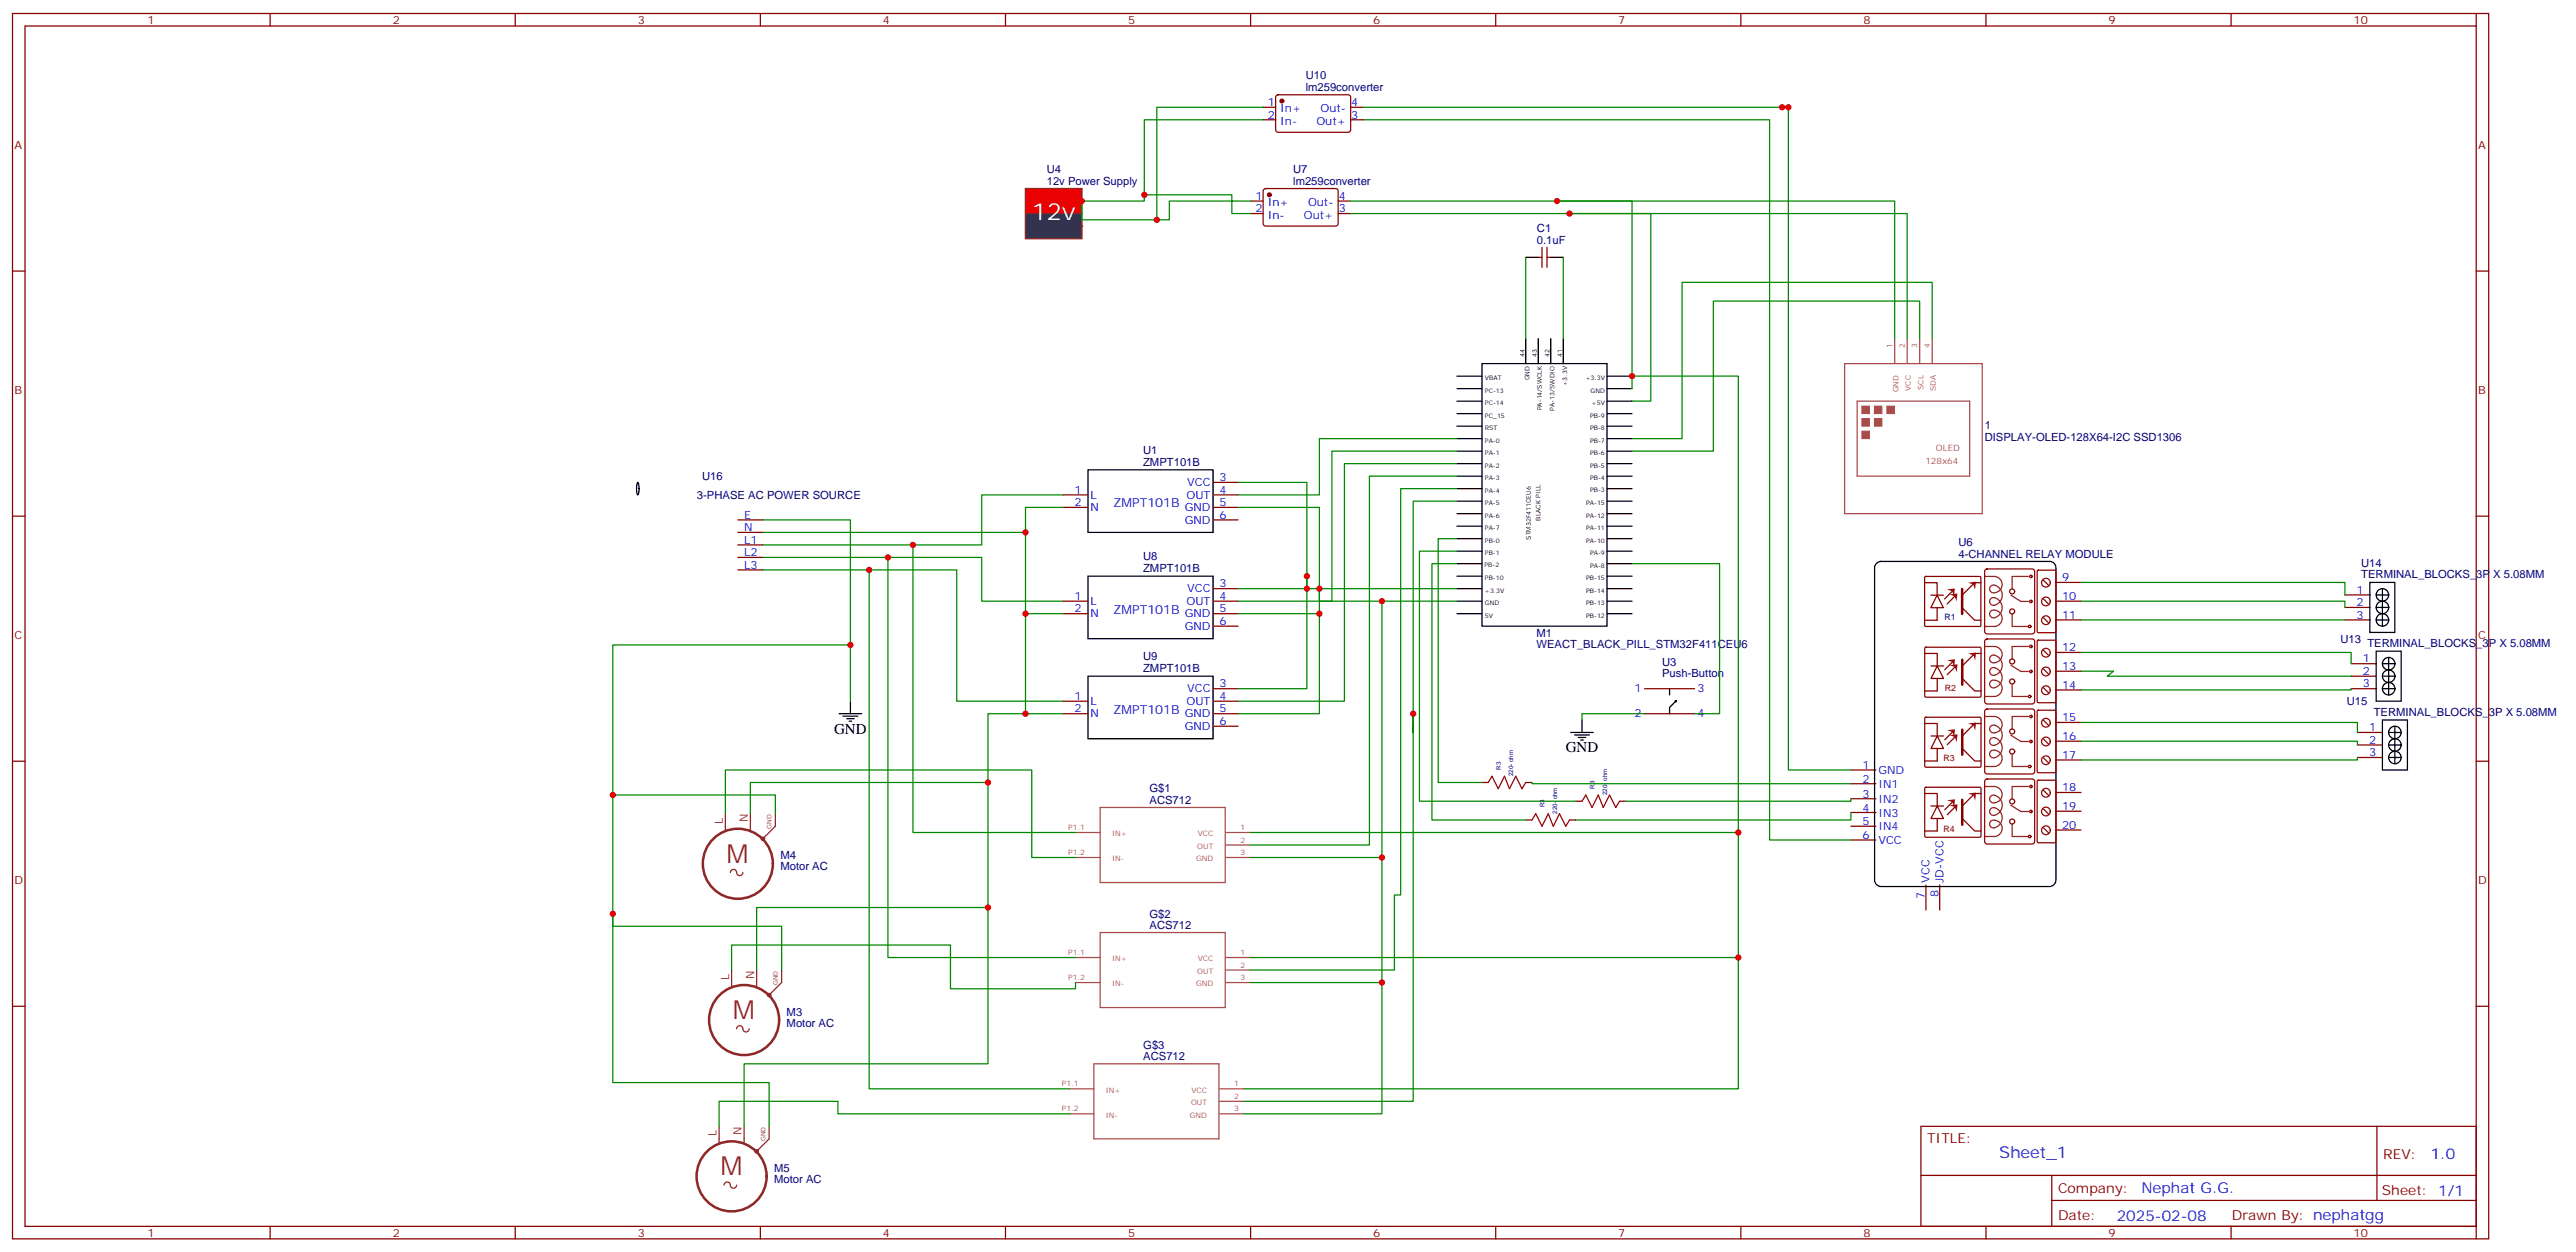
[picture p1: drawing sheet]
<svg xmlns="http://www.w3.org/2000/svg" width="727mm" height="353mm" viewBox="0 0 727 353" stroke-linecap="round" stroke-linejoin="round" font-family="sans-serif">
<defs><g id="words">
<g font-size="7.4" fill="#8d2323">
<text x="205" y="243.3">M</text>
<text x="206.7" y="287.4">M</text>
<text x="203.2" y="331.5">M</text>
</g>
<text font-size="6.7" fill="#fff" x="291" y="62">12v</text>
<text font-size="4.6" fill="#00f" x="564" y="326.8">Sheet_1</text>
<g font-size="4.2">
<text x="235.3" y="207">GND</text>
<text x="441.7" y="212.3">GND</text>
</g>
<g font-size="4.2" fill="#00f">
<text x="685.7" y="327">1.0</text>
<text x="604" y="336.6">Nephat G.G.</text>
<text x="597.1" y="344.4">2025-02-08</text>
</g>
<g font-size="3.9" fill="#800">
<text x="543.6" y="322.4">TITLE:</text>
<text x="672.3" y="327">REV:</text>
<text x="580.5" y="336.6">Company:</text>
<text x="671.9" y="337.2">Sheet: 1/1</text>
<text x="580.5" y="344.2">Date:</text>
<text x="629.6" y="344.3">Drawn By: nephatgg</text>
</g>
<g font-size="3.5" fill="#00f">
<text x="314" y="143.2">ZMPT101B</text>
<text x="314" y="173.1">ZMPT101B</text>
<text x="314" y="201.4">ZMPT101B</text>
</g>
<g font-size="3.2" fill="#800">
<text x="41.6" y="6.8">1</text>
<text x="110.8" y="6.8">2</text>
<text x="179.9" y="6.8">3</text>
<text x="249.1" y="6.8">4</text>
<text x="318.2" y="6.8">5</text>
<text x="387.3" y="6.8">6</text>
<text x="456.5" y="6.8">7</text>
<text x="525.6" y="6.8">8</text>
<text x="594.8" y="6.8">9</text>
<text x="663.9" y="6.8">10</text>
<text x="4.1" y="41.9">A</text>
<text x="699" y="41.9">A</text>
<text x="4.1" y="111.1">B</text>
<text x="699" y="111.1">B</text>
<text x="4.1" y="180.2">C</text>
<text x="699" y="180.2">C</text>
<text x="4.1" y="249.3">D</text>
<text x="699" y="249.3">D</text>
<text x="41.6" y="349">1</text>
<text x="110.8" y="349">2</text>
<text x="179.9" y="349">3</text>
<text x="249.1" y="349">4</text>
<text x="318.2" y="349">5</text>
<text x="387.3" y="349">6</text>
<text x="456.5" y="349">7</text>
<text x="525.6" y="349">8</text>
<text x="594.8" y="349">9</text>
<text x="663.9" y="349">10</text>
</g>
<g font-size="3.2" fill="#000080">
<text x="368.3" y="22.3">U10</text>
<text x="368.3" y="25.7">lm259converter</text>
<text x="295.3" y="52.1">12v Power Supply</text>
<text x="295.3" y="48.8">U4</text>
<text x="364.8" y="52.1">lm259converter</text>
<text x="364.8" y="48.8">U7</text>
<text x="433.5" y="65.5">C1</text>
<text x="433.5" y="68.7">0.1uF</text>
<text x="559.9" y="124.4">DISPLAY-OLED-128X64-I2C SSD1306</text>
<text x="559.9" y="121">1</text>
<text x="322.5" y="131.5">ZMPT101B</text>
<text x="322.5" y="128.1">U1</text>
<text x="198" y="135.5">U16</text>
<text x="196.6" y="140.8">3-PHASE AC POWER SOURCE</text>
<text x="552.5" y="154">U6</text>
<text x="322.5" y="161.5">ZMPT101B</text>
<text x="322.5" y="158.1">U8</text>
<text x="552.5" y="157.3">4-CHANNEL RELAY MODULE</text>
<text x="666.1" y="160">U14</text>
<text x="666.1" y="163.1">TERMINAL_BLOCKS_3P X 5.08MM</text>
<text x="433.4" y="179.7">M1</text>
<text x="433.4" y="182.9">WEACT_BLACK_PILL_STM32F411CEU6</text>
<text x="660.2" y="181.3">U13</text>
<text x="667.8" y="182.6">TERMINAL_BLOCKS_3P X 5.08MM</text>
<text x="322.5" y="189.7">ZMPT101B</text>
<text x="322.5" y="186.4">U9</text>
<text x="468.8" y="191">Push-Button</text>
<text x="468.8" y="187.8">U3</text>
<text x="662" y="199">U15</text>
<text x="669.6" y="202">TERMINAL_BLOCKS_3P X 5.08MM</text>
<text x="324.3" y="226.8">ACS712</text>
<text x="324.3" y="223.6">G$1</text>
<text x="220.1" y="245.6">Motor AC</text>
<text x="220.1" y="242.5">M4</text>
<text x="324.3" y="262">ACS712</text>
<text x="324.3" y="258.9">G$2</text>
<text x="221.9" y="286.6">M3</text>
<text x="221.9" y="289.7">Motor AC</text>
<text x="322.5" y="299.1">ACS712</text>
<text x="322.5" y="295.9">G$3</text>
<text x="218.4" y="333.8">Motor AC</text>
<text x="218.4" y="330.7">M5</text>
</g>
<g font-size="3.2" fill="#00f">
<text x="357.6" y="29.9">1</text>
<text x="381.2" y="29.9">4</text>
<text x="357.6" y="33.4">2</text>
<text x="361.1" y="31.7">In+</text>
<text x="361.1" y="35.2">In-</text>
<text x="371.3" y="35.2">Out+</text>
<text x="372.5" y="31.7">Out-</text>
<text x="381.2" y="33.4">3</text>
<text x="354.1" y="56.4">1</text>
<text x="354.1" y="59.9">2</text>
<text x="357.6" y="58.1">In+</text>
<text x="369" y="58.1">Out-</text>
<text x="377.6" y="59.9">3</text>
<text x="377.6" y="56.4">4</text>
<text x="357.6" y="61.7">In-</text>
<text x="367.8" y="61.7">Out+</text>
<text x="334.9" y="137.2">VCC</text>
<text x="344" y="135.7">3</text>
<text x="303.1" y="139.3">1</text>
<text x="303.1" y="142.8">2</text>
<text x="307.6" y="140.7">L</text>
<text x="334.7" y="140.7">OUT</text>
<text x="344" y="139.3">4</text>
<text x="344" y="142.8">5</text>
<text x="209.9" y="146.3">E</text>
<text x="209.9" y="149.9">N</text>
<text x="307.6" y="144.2">N</text>
<text x="334.2" y="144.2">GND</text>
<text x="334.2" y="147.7">GND</text>
<text x="344" y="146.3">6</text>
<text x="209.9" y="153.4">L1</text>
<text x="209.9" y="156.9">L2</text>
<text x="209.9" y="160.4">L3</text>
<text x="334.9" y="167.1">VCC</text>
<text x="344" y="165.7">3</text>
<text x="581.7" y="164">9</text>
<text x="664.7" y="167.5">1</text>
<text x="303.1" y="169.3">1</text>
<text x="303.1" y="172.8">2</text>
<text x="307.6" y="170.7">L</text>
<text x="334.7" y="170.7">OUT</text>
<text x="344" y="169.3">4</text>
<text x="344" y="172.8">5</text>
<text x="581.7" y="169.3">10</text>
<text x="664.7" y="171">2</text>
<text x="307.6" y="174.2">N</text>
<text x="334.2" y="174.2">GND</text>
<text x="334.2" y="177.7">GND</text>
<text x="344" y="176.3">6</text>
<text x="581.7" y="174.6">11</text>
<text x="664.7" y="174.6">3</text>
<text x="581.7" y="183.8">12</text>
<text x="581.7" y="189.1">13</text>
<text x="666.5" y="186.9">1</text>
<text x="666.5" y="190.4">2</text>
<text x="303.1" y="197.5">1</text>
<text x="334.9" y="195.4">VCC</text>
<text x="344" y="194">3</text>
<text x="344" y="197.5">4</text>
<text x="461.1" y="195.4">1</text>
<text x="478.8" y="195.4">3</text>
<text x="581.7" y="194.4">14</text>
<text x="666.5" y="194">3</text>
<text x="303.1" y="201">2</text>
<text x="307.6" y="198.9">L</text>
<text x="307.6" y="202.4">N</text>
<text x="334.2" y="202.4">GND</text>
<text x="334.7" y="198.9">OUT</text>
<text x="344" y="201">5</text>
<text x="461.1" y="202.4">2</text>
<text x="478.8" y="202.4">4</text>
<text x="581.7" y="203.6">15</text>
<text x="334.2" y="206">GND</text>
<text x="344" y="204.5">6</text>
<text x="581.7" y="208.8">16</text>
<text x="668.3" y="206.3">1</text>
<text x="668.3" y="209.8">2</text>
<text x="581.7" y="214.1">17</text>
<text x="668.3" y="213.4">3</text>
<text x="525.4" y="217">1</text>
<text x="525.4" y="220.8">2</text>
<text x="529.9" y="218.4">GND</text>
<text x="525.4" y="225.1">3</text>
<text x="529.9" y="222.3">IN1</text>
<text x="529.9" y="226.5">IN2</text>
<text x="581.7" y="223.3">18</text>
<text x="525.4" y="229">4</text>
<text x="525.4" y="232.8">5</text>
<text x="529.9" y="230.4">IN3</text>
<text x="581.7" y="228.6">19</text>
<text x="581.7" y="233.9">20</text>
<text x="525.4" y="236.7">6</text>
<text x="529.9" y="238.1">VCC</text>
<text x="529.9" y="234.2">IN4</text>
<text x="544.3" y="249.1" transform="rotate(-90 544.3 249.1)">VCC</text>
<text x="548.2" y="249.1" transform="rotate(-90 548.2 249.1)">JD-VCC</text>
<text x="542.9" y="253.6" transform="rotate(-90 542.9 253.6)">7</text>
<text x="546.8" y="253.2" transform="rotate(-90 546.8 253.2)">8</text>
</g>
<g font-size="3.2" fill="#8d2323">
<text x="203.9" y="232.4" transform="rotate(-90 203.9 232.4)">L</text>
<text x="211" y="232.1" transform="rotate(-90 211 232.1)">N</text>
<text x="205.7" y="276.5" transform="rotate(-90 205.7 276.5)">L</text>
<text x="212.7" y="276.2" transform="rotate(-90 212.7 276.2)">N</text>
<text x="202.1" y="320.6" transform="rotate(-90 202.1 320.6)">L</text>
<text x="209.2" y="320.3" transform="rotate(-90 209.2 320.3)">N</text>
</g>
<g font-size="2.5" fill="#a54b4b">
<text x="543.1" y="130.8">128x64</text>
<text x="546.1" y="127.3">OLED</text>
</g>
<text font-size="2.5" fill="#000080" x="548.5" y="175">R1</text>
<g font-size="2.5" fill="#800">
<text x="548.6" y="195.1">R2</text>
<text x="548.2" y="214.8">R3</text>
<text x="548.2" y="234.6">R4</text>
</g>
<g font-size="2.1" fill="#a54b4b">
<text x="533.8" y="98.2" transform="rotate(-90 533.8 98.2)">1</text>
<text x="537.3" y="98.2" transform="rotate(-90 537.3 98.2)">2</text>
<text x="540.8" y="98.2" transform="rotate(-90 540.8 98.2)">3</text>
<text x="544.3" y="98.2" transform="rotate(-90 544.3 98.2)">4</text>
<text x="535.5" y="110.7" transform="rotate(-90 535.5 110.7)">GND</text>
<text x="539" y="110.2" transform="rotate(-90 539 110.2)">VCC</text>
<text x="542.6" y="109.9" transform="rotate(-90 542.6 109.9)">SCL</text>
<text x="546.1" y="110.4" transform="rotate(-90 546.1 110.4)">SDA</text>
<text x="301.3" y="234.2">P1.1</text>
<text x="313.7" y="235.9">IN+</text>
<text x="337.7" y="239.4">OUT</text>
<text x="337.9" y="235.9">VCC</text>
<text x="349.9" y="234.2">1</text>
<text x="349.9" y="237.7">2</text>
<text x="301.3" y="241.2">P1.2</text>
<text x="313.7" y="243">IN-</text>
<text x="337.4" y="243">GND</text>
<text x="349.9" y="241.2">3</text>
<text x="301.3" y="269.5">P1.1</text>
<text x="349.9" y="269.5">1</text>
<text x="313.7" y="271.2">IN+</text>
<text x="337.7" y="274.7">OUT</text>
<text x="337.9" y="271.2">VCC</text>
<text x="349.9" y="273">2</text>
<text x="301.3" y="276.5">P1.2</text>
<text x="313.7" y="278.3">IN-</text>
<text x="337.4" y="278.3">GND</text>
<text x="349.9" y="276.5">3</text>
<text x="299.6" y="306.5">P1.1</text>
<text x="311.9" y="308.2">IN+</text>
<text x="336" y="311.8">OUT</text>
<text x="336.1" y="308.2">VCC</text>
<text x="348.1" y="306.5">1</text>
<text x="348.1" y="310">2</text>
<text x="299.6" y="313.6">P1.2</text>
<text x="311.9" y="315.3">IN-</text>
<text x="335.6" y="315.3">GND</text>
<text x="348.1" y="313.6">3</text>
</g>
<g font-size="1.8">
<text x="430" y="100.8" transform="rotate(-90 430 100.8)">44</text>
<text x="433.6" y="100.8" transform="rotate(-90 433.6 100.8)">43</text>
<text x="437.1" y="100.8" transform="rotate(-90 437.1 100.8)">42</text>
<text x="440.6" y="100.8" transform="rotate(-90 440.6 100.8)">41</text>
<text x="418.9" y="107.3">VBAT</text>
<text x="431.4" y="107.3" transform="rotate(-90 431.4 107.3)">GND</text>
<text x="447.2" y="107.3">+3.3V</text>
<text x="418.9" y="110.8">PC-13</text>
<text x="442" y="108.8" transform="rotate(-90 442 108.8)">+3.3V</text>
<text x="448.7" y="110.8">GND</text>
<text x="418.9" y="114.3">PC-14</text>
<text x="418.9" y="117.9">PC_15</text>
<text x="435" y="115.8" transform="rotate(-90 435 115.8)">PA-14/SWCLK</text>
<text x="438.5" y="115.8" transform="rotate(-90 438.5 115.8)">PA-13/SWDIO</text>
<text x="448.5" y="117.9">PB-9</text>
<text x="449" y="114.3">+5V</text>
<text x="418.9" y="124.9">PA-0</text>
<text x="418.9" y="121.4">RST</text>
<text x="448.5" y="124.9">PB-7</text>
<text x="448.5" y="121.4">PB-8</text>
<text x="418.9" y="128.5">PA-1</text>
<text x="418.9" y="132">PA-2</text>
<text x="448.5" y="132">PB-5</text>
<text x="448.5" y="128.5">PB-6</text>
<text x="418.9" y="135.5">PA-3</text>
<text x="448.5" y="135.5">PB-4</text>
<text x="418.9" y="139">PA-4</text>
<text x="418.9" y="142.6">PA-5</text>
<text x="447.4" y="142.6">PA-15</text>
<text x="448.5" y="138.8">PB-3</text>
<text x="418.9" y="146.1">PA-6</text>
<text x="418.9" y="149.6">PA-7</text>
<text x="434.5" y="146.9" transform="rotate(-90 434.5 146.9)">BLACK PILL</text>
<text x="447.4" y="149.6">PA-11</text>
<text x="447.4" y="146.1">PA-12</text>
<text x="418.9" y="153.2">PB-0</text>
<text x="431.8" y="152.3" transform="rotate(-90 431.8 152.3)">STM32F411CEU6</text>
<text x="447.4" y="153.2">PA-10</text>
<text x="418.7" y="160.1">PB-2</text>
<text x="418.9" y="156.7">PB-1</text>
<text x="448.5" y="160.2">PA-8</text>
<text x="448.5" y="156.7">PA-9</text>
<text x="418.9" y="163.7">PB-10</text>
<text x="418.9" y="167.3">+3.3V</text>
<text x="447.4" y="167.3">PB-14</text>
<text x="447.4" y="163.7">PB-15</text>
<text x="418.9" y="170.8">GND</text>
<text x="447.4" y="170.8">PB-13</text>
<text x="418.9" y="174.3">5V</text>
<text x="447.4" y="174.3">PB-12</text>
</g>
<g font-size="1.8" fill="#000080">
<text x="423.3" y="217.2" transform="rotate(-90 423.3 217.2)">R3</text>
<text x="426.9" y="219" transform="rotate(-90 426.9 219)">220- ohm</text>
<text x="435.7" y="227.8" transform="rotate(-90 435.7 227.8)">R3</text>
<text x="449.8" y="222.5" transform="rotate(-90 449.8 222.5)">R3</text>
<text x="453.3" y="224.3" transform="rotate(-90 453.3 224.3)">220- ohm</text>
<text x="439.2" y="229.6" transform="rotate(-90 439.2 229.6)">220- ohm</text>
</g>
<g font-size="1.8" fill="#8d2323">
<text x="217.7" y="233.8" transform="rotate(-90 217.7 233.8)">GND</text>
<text x="219.4" y="277.9" transform="rotate(-90 219.4 277.9)">GND</text>
<text x="215.9" y="322" transform="rotate(-90 215.9 322)">GND</text>
</g>
</g></defs>
<g fill="none" stroke="#000" stroke-width=".35">
<path d="M430.4 72.6h3.5M437.4 72.6h3.6M430.4 95.5v7.1M433.9 95.5v7.1M437.4 95.5v7.1M441 95.5v7.1M411 106.1h7M411 109.6h7M411 113.2h7M411 116.7h7M418 102.6h35.3v74.1h-35.3zM453.3 106.1h7.1"/>
<path d="M453.3 109.6h7.1M453.3 113.2h7.1M453.3 116.7h7.1M306.9 132.6h35.3v17.6h-35.3zM411 123.8h7M411 127.3h7M411 130.8h7M411 134.3h7M411 137.9h7M411 120.2h7M453.3 123.8h7.1M453.3 127.3h7.1"/>
<path d="M453.3 130.8h7.1M453.3 134.3h7.1M453.3 137.9h7.1M453.3 120.2h7.1M411 141.4h7M411 144.9h7M411 148.4h7M411 152h7M411 155.5h7M411 159h7M453.3 141.4h7.1M453.3 144.9h7.1"/>
<path d="M453.3 148.4h7.1M453.3 152h7.1M453.3 155.5h7.1M453.3 159h7.1M411 162.6h7M411 166.1h7M411 169.6h7M411 173.1h7M453.3 162.6h7.1M453.3 166.1h7.1M453.3 169.6h7.1M453.3 173.1h7.1"/>
<path d="M471 194.3v1.8M472.7 197.8l-1.7 1.8v1.8M443.1 206.7h6.3M444.1 207.4h4.3M445.2 208.1h2.1M445.9 208.8h.7M446.3 203.1v3.6"/>
<circle cx="472.7" cy="197.8" r=".18"/>
</g>
<path d="M433.9 72.6h1.1M435 69.8v5.6M436.4 72.6h1M436.4 69.8v5.6M299.9 139.6h7M342.2 136.1h7M342.2 139.6h7M299.9 143.2h7M342.2 143.2h7M342.2 146.7h7M463.9 194.3h14.1M463.9 201.4h14.1" fill="none" stroke="#870000" stroke-width=".35"/>
<path d="M534.5 95.5v7M538 95.5v7M541.5 95.5v7M545 95.5v7M520.3 102.6h38.9v42.3h-38.9zM523.9 113.2h31.7v21.1h-31.7zM303.4 234.9h6.9M310.3 227.8h35.3v21.2h-35.3zM345.8 234.9h7M345.8 238.4h7M303.4 241.9h6.9M345.8 241.9h7" fill="none" stroke="#a64a4a" stroke-width=".35"/>
<g fill="#a64a4a" stroke="#a64a4a" stroke-width=".28">
<path d="M525.2 114.6h2.1v2.1h-2.1z"/>
<path d="M528.7 114.6h2.2v2.1h-2.2z"/>
<path d="M525.2 118.1h2.1v2.1h-2.1z"/>
<path d="M532.3 114.6h2.1v2.1h-2.1z"/>
<path d="M525.2 121.6h2.1v2.2h-2.1z"/>
<path d="M528.7 118.1h2.2v2.1h-2.2z"/>
</g>
<path d="M289.3 60.3h15.9v7h-15.9z" fill="#333" stroke="#8c2424" stroke-width=".35"/>
<g fill="#870000">
<circle cx="305.2" cy="56.7" r=".18"/>
<circle cx="305.2" cy="63.8" r=".18"/>
</g>
<path d="M289.3 53.2h15.9v7.1h-15.9z" fill="#f00" stroke="#8c2424" stroke-width=".35"/>
<path d="M289.3 53.2h15.9v14.1h-15.9z" fill="none" stroke="#8c2424" stroke-width=".35"/>
<g fill="none" stroke="#870000" stroke-width=".35">
<path d="M522.1 217.2h7.1M522.1 221.1h7.1M522.1 225.4h7.1M522.1 237h7.1M542.9 223.9h3.6v3.5M543 222.3l.3-.2 15.3 .1 .2 .3v13.5l-.3 .2h-15.4l-.2-.3zM544.7 227.4h3.5M546.5 227.4l1.7 3.5h-3.5zM546.5 230.9v3.6h-3.6M550.7 226.3l-2.1 2.2M551.4 227.8l-2.1 2.1M558.8 223.9h-1.7l-3.6 3.5v3.5l3.6 3.6h1.7"/>
<path d="M543.3 249.7v7.1M547.2 249.7v7.1"/>
</g>
<path d="M529.4 158.9l1.2-.5h47.6a1.76 1.76 0 0 1 1.7 1.8v88.2a1.89 1.89 0 0 1-1.7 1.7h-47.6a1.89 1.89 0 0 1-1.8-1.7v-88.2z" fill="none" stroke="#000" stroke-width=".35"/>
<path d="M553.5 225.6v7.1" fill="none" stroke="#870000" stroke-width=".71"/>
<g fill="#900">
<path d="M549.2 225.8l2.3-.3-.3 2.3-.5-1.5z"/>
<path d="M549.9 227.2l2.3-.3-.3 2.3-.5-1.5z"/>
<path d="M555.2 223.9l2.2-.3-.2 2.3-.5-1.5z"/>
</g>
<path d="M542.9 204.1h3.6v3.5M543 202.5l.3-.1h15.3l.2 .3v13.6l-.3 .2-15.4-.1-.2-.3zM544.7 207.6h3.5M546.5 207.6l1.7 3.6h-3.5zM546.5 211.2v3.5h-3.6M550.7 206.6l-2.1 2.1M551.4 208l-2.1 2.1M558.8 204.1h-1.7l-3.6 3.5v3.6l3.6 3.5h1.7M580 223.6h7M580 228.9h7M580 234.2h7" fill="none" stroke="#870000" stroke-width=".35"/>
<g fill="none" stroke="#900" stroke-width=".35">
<path d="M574.7 220.3l.3-.2h4.6l.3 .2v17.1l-.3 .4h-4.6l-.3-.4zM576.4 223l1.4 1.4M576.4 228.3l1.4 1.4M576.4 233.5l1.4 1.5"/>
<circle cx="577.1" cy="223.7" r="1.23"/>
<circle cx="577.1" cy="229" r="1.23"/>
<circle cx="577.1" cy="234.2" r="1.23"/>
</g>
<path d="M553.5 205.9v7" fill="none" stroke="#870000" stroke-width=".71"/>
<g fill="#900">
<path d="M549.2 206l2.3-.2-.3 2.2-.5-1.5z"/>
<path d="M549.9 207.4l2.3-.2-.3 2.2-.5-1.5z"/>
<path d="M555.2 204.1l2.2-.2-.2 2.2-.5-1.5z"/>
</g>
<g fill="none" stroke="#870000" stroke-width=".35">
<path d="M542.9 184.4h3.6v3.5M543 182.8l.3-.2h15.3l.2 .4v13.5l-.3 .2h-15.4l-.2-.3zM544.7 187.9h3.5M546.5 187.9l1.7 3.5h-3.5zM546.5 191.4v3.5h-3.6M550.7 186.8l-2.1 2.2M551.4 188.2l-2.1 2.2M558.8 184.4h-1.7l-3.6 3.5v3.5l3.6 3.5h1.7M580 203.8h7M580 209.1h7M580 214.4h7"/>
<circle cx="567.6" cy="166.9" r=".71"/>
</g>
<g fill="none" stroke="#900" stroke-width=".35">
<path d="M574.7 200.6l.3-.2h4.6l.3 .2v17.1l-.3 .3h-4.6l-.3-.3zM576.4 203.2l1.4 1.4M576.4 208.5l1.4 1.4M576.4 213.8l1.4 1.4"/>
<circle cx="577.1" cy="209.2" r="1.23"/>
<circle cx="577.1" cy="203.9" r="1.23"/>
<circle cx="577.1" cy="214.5" r="1.23"/>
</g>
<path d="M553.5 186.1v7.1" fill="none" stroke="#870000" stroke-width=".71"/>
<g fill="#900">
<path d="M549.2 186.3l2.3-.3-.3 2.3-.5-1.5z"/>
<path d="M549.9 187.7l2.3-.3-.3 2.3-.5-1.5z"/>
<path d="M555.2 184.4l2.2-.3-.2 2.3-.5-1.5z"/>
</g>
<g fill="none" stroke="#870000" stroke-width=".35">
<path d="M580 164.3h7M580 169.6h7M580 174.9h7M580 184.1h7M580 189.4h7M580 194.7h7M522.1 229.2h7.1M522.1 233.1h7.1"/>
<circle cx="567.6" cy="172.5" r=".71"/>
<circle cx="572.5" cy="176.7" r=".35"/>
<circle cx="572.9" cy="162.6" r=".35"/>
<circle cx="572.9" cy="169.7" r=".35"/>
</g>
<g fill="none" stroke="#900" stroke-width=".35">
<path d="M560.1 160.7l.4-.2h12.7l.5 .2 .2 .5v17l-.2 .5-.5 .2h-12.7l-.5-.3-.2-.4v-17zM574.7 161l.3-.1h4.6l.3 .1v17.2l-.3 .3h-4.6l-.3-.3zM576.4 163.7l1.4 1.4M576.4 169l1.4 1.4M576.4 174.3l1.4 1.4M574.7 180.8l.3-.2h4.6l.3 .2v17.1l-.3 .4h-4.6l-.3-.4zM576.4 183.4l1.4 1.5M576.4 188.7l1.4 1.5M576.4 194l1.4 1.4"/>
<circle cx="577.1" cy="175" r="1.23"/>
<circle cx="577.1" cy="169.7" r="1.23"/>
<circle cx="577.1" cy="164.4" r="1.23"/>
<circle cx="577.1" cy="194.7" r="1.23"/>
<circle cx="577.1" cy="184.2" r="1.23"/>
<circle cx="577.1" cy="189.4" r="1.23"/>
</g>
<path d="M559.8 162.6h2.9a2.29 2.29 0 0 1 2 2.8 2.29 2.29 0 0 1-3 1.7 1.14 1.14 0 0 1-.2-1.7 1.14 1.14 0 0 1 1.6-.1 2.86 2.86 0 0 1 1.7 3.2 2.86 2.86 0 0 1-2.8 2.2 1.13 1.13 0 0 1-.6-1.6 1.13 1.13 0 0 1 1.7-.3 2.87 2.87 0 0 1 1.6 3.2 2.87 2.87 0 0 1-2.7 2.3 1.1 1.1 0 0 1-.7-1.4 1.1 1.1 0 0 1 1.4-.7 2.3 2.3 0 0 1 2.1 2.3 2.3 2.3 0 0 1-2.1 2.2h-2.9M567.2 167.9l2.9 1.8h2.1M567.6 173.2v3.5h4.6M572.2 162.6h-4.6v3.6" fill="none" stroke="#8c2424" stroke-width=".35"/>
<g fill="#900">
<path d="M555.1 164.4l2.3-.3-.3 2.3-.5-1.5z"/>
<path d="M549.9 167.7l2.3-.2-.3 2.2-.5-1.5z"/>
<path d="M549.2 166.3l2.2-.3-.2 2.3-.5-1.5z"/>
</g>
<g fill="none" stroke="#870000" stroke-width=".35">
<path d="M3.5 3.8h698.5v345.7h-698.5zM7.1 7.3h691.4v338.7h-691.4zM76.2 3.8v3.5M145.3 3.8v3.5M214.5 3.8v3.5M283.6 3.8v3.5M352.8 3.8v3.5M421.9 3.8v3.5M491.1 3.8v3.5M560.2 3.8v3.5M629.4 3.8v3.5M698.5 3.8v3.5"/>
<path d="M356.3 30.3h3.5M356.3 33.8h3.5M360.1 26.9l.4-.2 20.1 .1 .4 .6-.1 9.5-.6 .4h-20l-.5-.7v-9.2zM381 30.3h3.5M381 33.8h3.5M352.8 56.7h3.5M356.5 53.4l.5-.2 20 .1 .5 .6-.1 9.5-.6 .4-20.1-.1-.4-.6v-9.2zM377.5 56.7h3.5M3.5 76.5h3.6M352.8 60.3h3.5M377.5 60.3h3.5M698.5 76.5h3.5"/>
<path d="M3.5 145.6h3.6M208.1 146.7h7.1M208.1 150.2h7.1M208.1 153.7h7.1M208.1 157.3h7.1M698.5 145.6h3.5M208.1 160.8h7.1M299.9 169.6h7M299.9 173.1h7M342.2 166.1h7M342.2 169.6h7M342.2 173.1h7"/>
<path d="M342.2 176.7h7M542.9 164.4h3.5v3.5M543 162.8l.3-.2 15.3 .1 .2 .3-.1 13.6-.3 .1h-15.3l-.2-.3zM544.7 167.9h3.5M546.4 167.9l1.8 3.6h-3.5zM546.4 171.5v3.5h-3.5M550.7 166.9l-2.2 2.1M551.4 168.3l-2.1 2.1M558.8 164.4h-1.8l-3.5 3.5v3.6l3.5 3.5h1.8M661.5 167.9h7M661.5 171.4h7M661.5 174.9h7"/>
<path d="M299.9 197.8h7M342.2 194.3h7M342.2 197.8h7M663.2 194.3h7.1M663.2 187.3h7.1M663.2 190.8h7.1M3.5 214.8h3.6M299.9 201.4h7M342.2 201.4h7M342.2 204.9h7M665 206.7h7M665 210.2h7"/>
<path d="M665 213.7h7M698.5 214.8h3.5M418 220.8h1.8M430.4 220.8h1.8M430.4 231.4h1.8M442.7 231.4h1.8M444.5 226.1h1.8M456.8 226.1h1.8M3.5 283.9h3.6M698.5 283.9h3.5M541.9 317.8h156.6v28.2h-156.6zM670.5 317.8v20.9"/>
<path d="M541.9 331.6h156.5M578.8 338.7h119.6M578.8 331.6v14.1M76.2 346v3.5M145.3 346v3.5M214.5 346v3.5M283.6 346v3.5M352.8 346v3.5M421.9 346v3.5M491.1 346v3.5M560.2 346v3.5M629.4 346v3.5"/>
<path d="M698.5 346v3.5"/>
<circle cx="567.6" cy="192.3" r=".71"/>
<circle cx="567.6" cy="186.6" r=".71"/>
<circle cx="572.5" cy="196.5" r=".35"/>
<circle cx="572.9" cy="189.4" r=".35"/>
<circle cx="572.9" cy="182.4" r=".35"/>
<circle cx="567.6" cy="212" r=".71"/>
<circle cx="567.6" cy="206.4" r=".71"/>
<circle cx="572.5" cy="216.3" r=".35"/>
<circle cx="572.9" cy="209.2" r=".35"/>
<circle cx="572.9" cy="202.1" r=".35"/>
<circle cx="567.6" cy="231.8" r=".71"/>
<circle cx="567.6" cy="226.1" r=".71"/>
<circle cx="572.5" cy="236" r=".35"/>
<circle cx="572.9" cy="221.9" r=".35"/>
<circle cx="572.9" cy="229" r=".35"/>
</g>
<path d="M553.5 166.2v7" fill="none" stroke="#870000" stroke-width=".71"/>
<path d="M560.1 180.5l.4-.2h12.7l.5 .2 .2 .5v16.9l-.2 .5-.5 .2h-12.7l-.5-.2-.2-.5v-16.9zM560.1 220l.4-.2h12.7l.5 .2 .2 .5v16.9l-.2 .5-.5 .2h-12.7l-.5-.2-.2-.5v-16.9zM560.1 200.2l.4-.2h12.7l.5 .2 .2 .5v17l-.2 .5-.5 .2h-12.7l-.5-.3-.2-.4v-17z" fill="none" stroke="#900" stroke-width=".35"/>
<g fill="none" stroke="#8c2424" stroke-width=".35">
<path d="M559.8 182.4h2.9a2.29 2.29 0 0 1 2 2.8 2.29 2.29 0 0 1-3 1.6 1.14 1.14 0 0 1-.2-1.6 1.14 1.14 0 0 1 1.6-.2 2.86 2.86 0 0 1 1.7 3.2 2.86 2.86 0 0 1-2.8 2.3 1.13 1.13 0 0 1-.6-1.6 1.13 1.13 0 0 1 1.7-.3 2.87 2.87 0 0 1 1.6 3.1 2.87 2.87 0 0 1-2.7 2.3 1.1 1.1 0 0 1-.7-1.3 1.1 1.1 0 0 1 1.4-.8 2.3 2.3 0 0 1 2.1 2.3 2.3 2.3 0 0 1-2.1 2.3h-2.9M567.2 187.7l2.9 1.7h2.1M567.6 193v3.5h4.6M572.2 182.4h-4.6v3.5M559.8 202.1h2.9a2.29 2.29 0 0 1 2 2.8 2.29 2.29 0 0 1-3 1.7 1.14 1.14 0 0 1-.2-1.6 1.14 1.14 0 0 1 1.6-.2 2.86 2.86 0 0 1 1.7 3.2 2.86 2.86 0 0 1-2.8 2.3 1.13 1.13 0 0 1-.6-1.7 1.13 1.13 0 0 1 1.7-.3 2.87 2.87 0 0 1 1.6 3.2 2.87 2.87 0 0 1-2.7 2.3 1.1 1.1 0 0 1-.7-1.4 1.1 1.1 0 0 1 1.4-.7 2.3 2.3 0 0 1 2.1 2.3 2.3 2.3 0 0 1-2.1 2.3h-2.9M567.2 207.4l2.9 1.8h2.1M567.6 212.7v3.6h4.6M572.2 202.1h-4.6v3.6M204.6 229.6v4.9M211.7 229.6v4.9M218.7 229.6v3.5l-3.5 3.5M559.8 221.9h2.9a2.29 2.29 0 0 1 2 2.8 2.29 2.29 0 0 1-3 1.6 1.14 1.14 0 0 1-.2-1.6 1.14 1.14 0 0 1 1.6-.2 2.86 2.86 0 0 1 1.7 3.2 2.86 2.86 0 0 1-2.8 2.3 1.13 1.13 0 0 1-.6-1.6 1.13 1.13 0 0 1 1.7-.3 2.87 2.87 0 0 1 1.6 3.1 2.87 2.87 0 0 1-2.7 2.3 1.1 1.1 0 0 1-.7-1.3 1.1 1.1 0 0 1 1.4-.8 2.3 2.3 0 0 1 2.1 2.3 2.3 2.3 0 0 1-2.1 2.3h-2.9"/>
<path d="M567.2 227.2l2.9 1.8h2.1M567.6 232.5v3.5h4.6M572.2 221.9h-4.6v3.5M206 246.2a.94 .94 0 0 1 1.1-.9 .94 .94 0 0 1 .8 1.2 .88 .88 0 0 0 .9 .5 .88 .88 0 0 0 .7-.8M206.4 273.7v4.9M213.4 273.7v4.9M220.5 273.7v3.5l-3.5 3.5M207.8 290.3a.94 .94 0 0 1 1.1-.9 .94 .94 0 0 1 .7 1.2 .88 .88 0 0 0 1 .5 .88 .88 0 0 0 .7-.8M202.8 317.8v4.9M209.9 317.8v4.9M217 317.8v3.5l-3.6 3.5M204.3 334.4a.94 .94 0 0 1 1.1-.9 .94 .94 0 0 1 .7 1.2 .88 .88 0 0 0 1 .5 .88 .88 0 0 0 .7-.8"/>
<circle cx="215.2" cy="236.6" r=".47"/>
<circle cx="217" cy="280.7" r=".47"/>
<circle cx="213.4" cy="324.8" r=".47"/>
</g>
<g fill="#870000" stroke="#870000" stroke-width=".35">
<circle cx="358.1" cy="55" r=".53"/>
<circle cx="361.6" cy="28.5" r=".53"/>
</g>
<g fill="none" stroke="#000" stroke-width=".35">
<path d="M179.8 136.2l.1-.1a4.6 4.6 0 0 1 0 3.5 4.8 4.8 0 0 1-.1-3.4zM306.9 162.6h35.3v17.6h-35.3zM668.5 164.3h7.1v14.1h-7.1zM670.3 167.9h3.5M670.3 171.4h3.5M670.3 174.9h3.5M672 166.1v10.6M239.9 197.8v3.6M306.9 190.8h35.3v17.6h-35.3zM670.3 183.7h7v14.1h-7zM672 187.3h3.6M672 190.8h3.6"/>
<path d="M672 194.3h3.6M673.8 185.5v10.6M236.7 201.4h6.4M237.8 202.1h4.2M238.8 202.8h2.1M239.5 203.5h.7M672 203.1h7.1v14.1h-7.1zM673.8 206.7h3.5M673.8 210.2h3.5M673.8 213.7h3.5M675.6 204.9v10.6"/>
<circle cx="672" cy="167.9" r="1.76"/>
<circle cx="672" cy="171.4" r="1.76"/>
<circle cx="672" cy="174.9" r="1.76"/>
<circle cx="673.8" cy="187.3" r="1.76"/>
<circle cx="673.8" cy="190.8" r="1.76"/>
<circle cx="673.8" cy="194.3" r="1.76"/>
<circle cx="675.6" cy="210.2" r="1.76"/>
<circle cx="675.6" cy="213.7" r="1.76"/>
<circle cx="675.6" cy="206.7" r="1.76"/>
</g>
<g fill="none" stroke="#008700" stroke-width=".35">
<path d="M356.3 33.8h-33.5v21.2M356.3 30.3h-30v31.7M384.5 33.8h114.7v203.2h22.9M384.5 30.3h120M502.7 30.3h1.8v186.9h17.6M352.8 56.7h-23v5.3h-24.6v-5.3h17.6v-1.7h24.7v5.3h5.3M381 56.7h153.5v38.8M439.2 56.7h21.2v52.9M381 60.3h157v35.2M430.4 72.6v22.9M441 72.6v22.9M442.7 60.3h23v52.9h-5.3"/>
<path d="M541.5 95.5v-10.6h-58.2v42.4h-22.9M545 95.5v-15.8h-70.5v44.1h-14.1M460.4 106.1h30v128.8h-137.6M299.9 139.6h-23v14.1h-61.7M349.2 136.1h19.5v30h42.3M411 123.8h-38.8v15.8h-23M411 127.3h-35.3v42.3h-26.5M411 130.8h-31.8v67h-30M411 134.3h-24.7v104.1h-33.5M411 137.9h-15.9v114.6h-1.8v21.2h-40.5M215.2 157.3h61.7v12.3h23M215.2 146.7h24.7v51.1"/>
<path d="M250.5 157.3v112.9h52.9M257.5 153.7v81.2h45.9M289.3 150.2v22.9h10.6M299.9 143.2h-10.6v7h-74.1M349.2 143.2h23v26.4h38.8M411 141.4h-12.4v60M411 152h-5.3v68.8h12.3M411 155.5h-10.6v70.6h44.1M411 159h-7.1v72.4h26.5M460.4 159h24.7v42.4h-7.1M215.2 160.8h54.7v37h30M245.2 160.8v146.4h56.4"/>
<path d="M289.3 173.1v28.3h10.6M349.2 173.1h23M368.7 162.6v3.5h-19.5M368.7 166.1v28.2h-19.5M372.2 166.1v35.3h-23M389.8 169.6v107.6h-37M587 164.3h74.5v3.6M587 169.6h74.5v1.8M587 174.9h74.5M239.9 182h-67v123.4h44.1v12.4M587 184.1h76.2v3.2M587 189.4h9.2l-1.8 1.4h68.8"/>
<path d="M663.2 194.3v.4h-76.2M289.3 201.4h-10.6v19.4h-67v8.8M398.6 204.9v1.8v-5.3v109.3h-47.6M463.9 201.4h-17.6v1.7M587 203.8h78v2.9M587 209.1h78v1.1M665 213.7v.7h-78M172.9 224.3h45.8v5.3M204.6 229.6v-12.4h86.4v24.7h12.4M278.7 220.8v35.2h-65.3v17.7M432.2 220.8v.3h89.9M490.4 234.9v35.3h-137.6"/>
<path d="M522.1 225.4v.7h-63.5M522.1 229.2v2.2h-77.6M172.9 257.8v3.5h47.6v12.4M278.7 256v44.1h-68.8v17.7M352.8 241.9h37M206.4 273.7v-7.1h61.7v12.4h35.3v-1.8M389.8 277.2v37.1h-38.8M490.4 270.2v37h-139.4M301.6 314.3h-65.2v-3.6h-33.6v7.1"/>
</g>
<path d="M303.4 270.2h6.9M303.4 277.2h6.9M310.3 263.1h35.3v21.2h-35.3zM345.8 270.2h7M345.8 273.7h7M345.8 277.2h7M301.6 307.2h7M301.6 314.3h7M308.6 300.1h35.2v21.2h-35.2zM344.1 307.2h6.9M344.1 310.7h6.9M344.1 314.3h6.9" fill="none" stroke="#a64a4a" stroke-width=".35"/>
<path d="M419.8 220.8l1.1-1.8 1.7 3.5 1.8-3.5 1.4 3.5 1.8-3.5 1.7 3.5 1.1-1.7M432.2 231.4l1-1.8 1.8 3.5 1.7-3.5 1.4 3.5 1.8-3.5 1.8 3.5 1-1.7M446.3 226.1l1-1.8 1.8 3.5 1.7-3.5 1.5 3.5 1.7-3.5 1.8 3.5 1-1.7" fill="none" stroke="#a10000" stroke-width=".35"/>
<g fill="none" stroke="#8c2424" stroke-width=".71">
<circle cx="208.1" cy="243.7" r="9.9"/>
<circle cx="209.9" cy="287.8" r="9.9"/>
<circle cx="206.4" cy="331.9" r="9.9"/>
</g>
<g fill="#c00">
<circle cx="305.2" cy="56.7" r=".88"/>
<circle cx="442.7" cy="60.3" r=".88"/>
<circle cx="439.2" cy="56.7" r=".88"/>
<circle cx="289.3" cy="150.2" r=".88"/>
<circle cx="289.3" cy="173.1" r=".88"/>
<circle cx="368.7" cy="162.6" r=".88"/>
<circle cx="368.7" cy="166.1" r=".88"/>
<circle cx="372.2" cy="166.1" r=".88"/>
<circle cx="372.2" cy="173.1" r=".88"/>
<circle cx="490.4" cy="234.9" r=".88"/>
<circle cx="490.4" cy="270.2" r=".88"/>
<circle cx="389.8" cy="169.6" r=".88"/>
<circle cx="389.8" cy="277.2" r=".88"/>
<circle cx="389.8" cy="241.9" r=".88"/>
<circle cx="398.6" cy="201.4" r=".88"/>
<circle cx="460.4" cy="106.1" r=".88"/>
<circle cx="322.8" cy="55" r=".88"/>
<circle cx="326.3" cy="62" r=".88"/>
<circle cx="502.7" cy="30.3" r=".88"/>
<circle cx="504.5" cy="30.3" r=".88"/>
<circle cx="257.5" cy="153.7" r=".88"/>
<circle cx="250.5" cy="157.3" r=".88"/>
<circle cx="245.2" cy="160.8" r=".88"/>
<circle cx="289.3" cy="201.4" r=".88"/>
<circle cx="278.7" cy="220.8" r=".88"/>
<circle cx="278.7" cy="256" r=".88"/>
<circle cx="239.9" cy="182" r=".88"/>
<circle cx="172.9" cy="257.8" r=".88"/>
<circle cx="172.9" cy="224.3" r=".88"/>
</g>
<use href="#words"/>
</svg>
